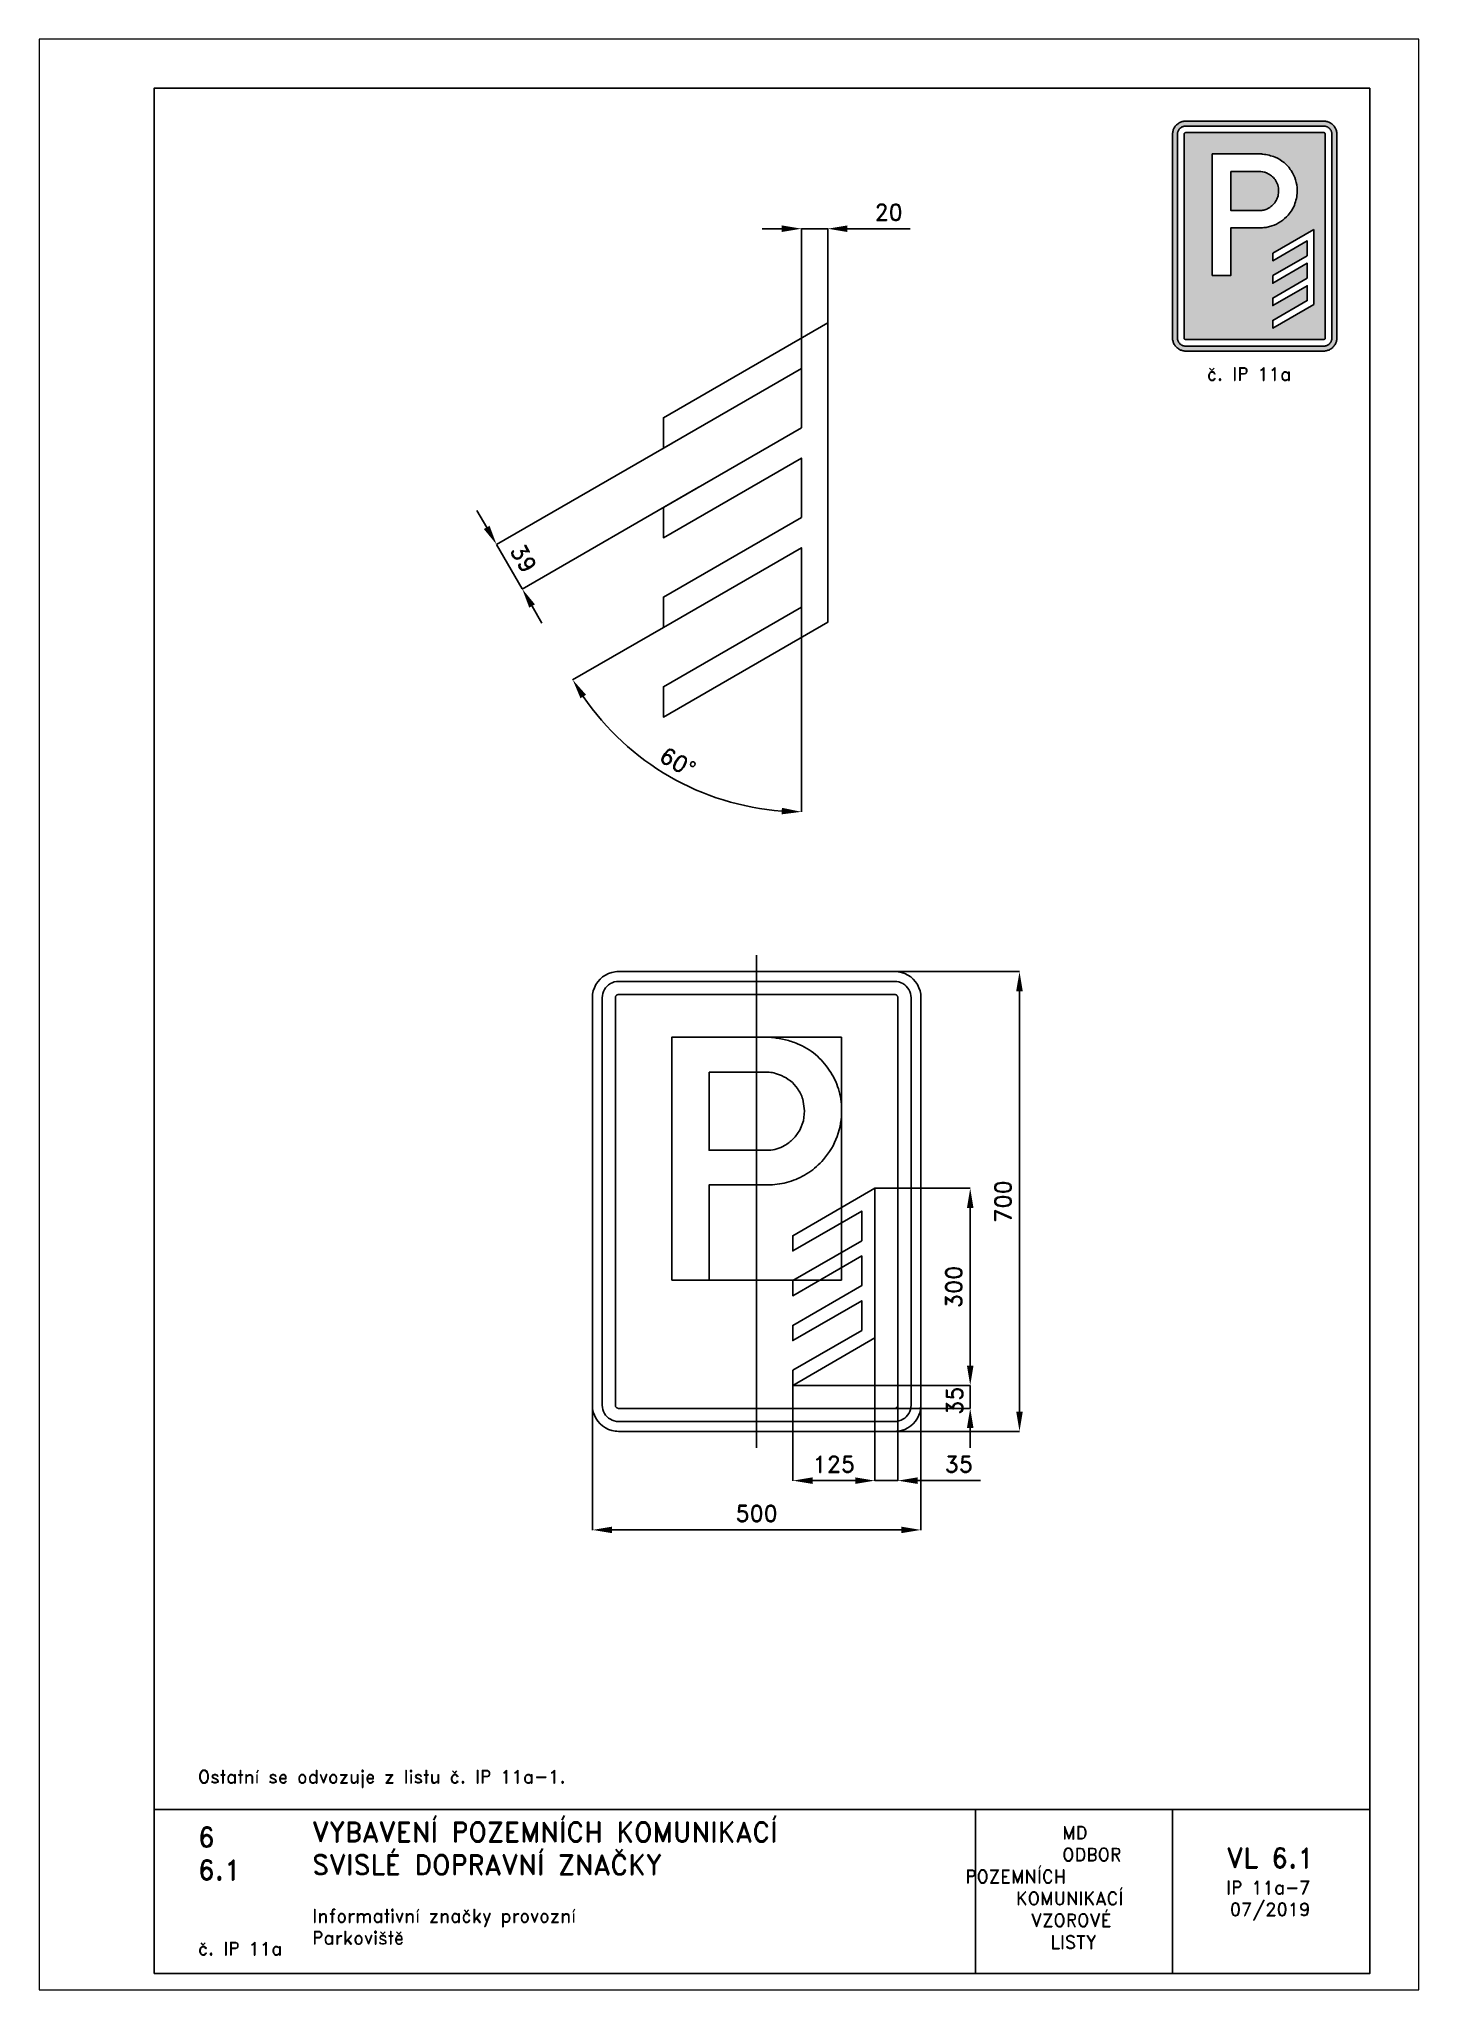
# Paper-space layout 'IP 11a-7' of a CAD drawing. Header units: millimetres. Extents: x 0 to 210, y 0 to 297.
# The model-space entities are those that its viewports show. They can reach past a viewport. Long polylines and large blocks are cut down to what shows.
import ezdxf

# ---------------------------------------------------------------- set-up
doc = ezdxf.new("R2010")
doc.units = ezdxf.units.MM
doc.header["$LTSCALE"] = 5
doc.linetypes.add('ČERCHOVANÁX2', pattern=[2, 1, -0.5, 0, -0.5])
doc.linetypes.add('ČÁRKOVANÁX2', pattern=[1.5, 1, -0.5])
for name, color, linetype in [('Kóty', 2, 'Continuous'), ('Rozpiska', 7, 'Continuous'), ('Značka', 7, 'Continuous')]:
    doc.layers.add(name, color=color, linetype=linetype)
doc.layers.add('Rámeček', color=6, linetype='Continuous', plot=False)
doc.styles.get("Standard").update_dxf_attribs({"font": 'romand.shx', "height": 25})
doc.dimstyles.get("Standard").update_dxf_attribs({"dimtxt": 25, "dimasz": 30, "dimexe": 0.18, "dimexo": 0.0625, "dimgap": 12.5, "dimtad": 1, "dimdec": 0, "dimzin": 0, "dimdsep": 46, "dimtxsty": 'Standard', "dimcen": 0.09, "dimadec": 0, "dimazin": 0, "dimtfac": 1, "dimtdec": 0, "dimtofl": 0, "dimtmove": 0, "dimatfit": 3, "dimfxl": 1, "dimtolj": 1, "dimtzin": 0, "dimarcsym": 0})

psp = doc.layouts.new('IP 11a-7')

# ---------------------------------------------------------------- texts
at = {"layer": 'Rozpiska', "color": 7, "attachment_point": 1}
for s, width, gutter_width, heights, insert, char_height in [('\\pi5.21429;č. IP 11a', 25, 75, [0], (172.4999999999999, 247.0033418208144), 2), ('Ostatní se odvozuje z listu č. IP 11a-1.', 155.5010732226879, 100, [0], (24.16971776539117, 33.47128570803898), 2), ('6', 149.04217740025, 100, [0], (24.16971776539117, 24.77143633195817), 3), ('{\\C6;VYBAVENÍ POZEMNÍCH KOMUNIKACÍ\\P}SVISLÉ DOPRAVNÍ ZNAČKY{\\H1.34524x; }', 149.04217740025, 100, [0], (41.56166878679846, 25.56072462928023), 3), ('\\pi14.7414;{\\C6;MD\\P\\pi2.36044;}ODBOR POZEMNÍCH{\\H1.57143x; }\\P\\pi7.69378;KOMUNIKACÍ{\\H1.5x; }\\P\\pi9.97949;{\\C6;VZOROVÉ\\H1.47619x; \\H0.67742x;\\P\\pi12.93187;LISTY\\H1.26984x; }', 33.10184048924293, 100, [0], (140.9534725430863, 24.94523992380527), 2), ('\\pi1.03113;{\\H1.5x;\\C6;VL 6.1\\P\\pi0.98347;\\H0.66667x;IP 11a-7\\H1.66666x; \\H0.6x;\\P\\pi1.5549;07/2019\\H1.80159x; }', 16.06225436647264, 100, [0], (179.6550617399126, 21.60975232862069), 2), ('6.1', 149.04217740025, 100, [0], (24.16971776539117, 19.77734483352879), 3), ('{\\C6;Informativní značky provozní\\P}Parkoviště{\\H1.83333x; }', 149.04217740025, 100, [0], (41.56166878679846, 12.28505153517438), 2), ('{\\C6;č. IP 11a}', 18.33049291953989, 100, [2.666666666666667], (24.17850368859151, 7.293927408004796), 2)]:
    psp.add_mtext_dynamic_manual_height_columns(s, width=width, gutter_width=gutter_width, heights=heights, dxfattribs=dict(at, insert=insert, char_height=char_height))

msp = doc.modelspace()

# ---------------------------------------------------------------- texts
at = {"layer": 'Kóty', "insert": (301.3692066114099, -303.2048555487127), "char_height": 25, "attachment_point": 5, "rotation": 90}
msp.add_mtext('\\A1;35', dxfattribs=at)

# ---------------------------------------------------------------- blocks, each defined once
blk = doc.blocks.new('*D0')
at = {"layer": 'Defpoints', "color": 0, "transparency": 16777216}
for p in [(180.0350000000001, -280.0000000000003), (215, -280.0000000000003), (215, -425)]:
    blk.add_point(p, dxfattribs=at)
at = {"layer": 'Kóty', "color": 0, "lineweight": -2, "transparency": 16777216}
for p, q in [((180.0350000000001, -280.0625000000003), (180.0350000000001, -425.18)), ((215, -280.0625000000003), (215, -425.18)), ((150.0350000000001, -425), (120.0350000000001, -425)), ((245, -425), (340.4761904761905, -425))]:
    blk.add_line(p, q, dxfattribs=at)
at = {"layer": 'Kóty', "color": 0, "transparency": 16777216}
for points in [[(150.0350000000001, -420), (150.0350000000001, -430), (180.0350000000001, -425)], [(245, -420), (245, -430), (215, -425)]]:
    blk.add_solid(points, dxfattribs=at)
at = {"layer": 'Kóty', "color": 0, "transparency": 16777216, "insert": (307.7380952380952, -400), "char_height": 25, "attachment_point": 5}
blk.add_mtext('\\A1;35', dxfattribs=at)
blk = doc.blocks.new('*D1')
at = {"layer": 'Defpoints', "color": 0, "transparency": 16777216}
for p in [(180.035, -207.8310000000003), (55.03500000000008, -280.0000000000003), (180.035, -425)]:
    blk.add_point(p, dxfattribs=at)
at = {"layer": 'Kóty', "color": 0, "lineweight": -2, "transparency": 16777216}
for p, q in [((180.035, -207.8935000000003), (180.035, -425.18)), ((55.03500000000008, -280.0625000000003), (55.03500000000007, -425.18)), ((85.03500000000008, -425), (150.035, -425))]:
    blk.add_line(p, q, dxfattribs=at)
at = {"layer": 'Kóty', "color": 0, "transparency": 16777216}
for points in [[(85.03500000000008, -420), (85.03500000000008, -430), (55.03500000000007, -425)], [(150.035, -420), (150.035, -430), (180.035, -425)]]:
    blk.add_solid(points, dxfattribs=at)
at = {"layer": 'Kóty', "color": 0, "transparency": 16777216, "insert": (117.535, -400), "char_height": 25, "attachment_point": 5}
blk.add_mtext('\\A1;125', dxfattribs=at)
blk = doc.blocks.new('*D2')
at = {"layer": 'Defpoints', "color": 0, "transparency": 16777216}
for p in [(250, -280.1250000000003), (-250, -310), (250, -500)]:
    blk.add_point(p, dxfattribs=at)
at = {"layer": 'Kóty', "color": 0, "lineweight": -2, "transparency": 16777216}
for p, q in [((250, -280.1875000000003), (250, -500.18)), ((-250, -310.0625), (-250, -500.18)), ((-220, -500), (220, -500))]:
    blk.add_line(p, q, dxfattribs=at)
at = {"layer": 'Kóty', "color": 0, "transparency": 16777216}
for points in [[(-220, -495), (-220, -505), (-250, -500)], [(220, -495), (220, -505), (250, -500)]]:
    blk.add_solid(points, dxfattribs=at)
at = {"layer": 'Kóty', "color": 0, "transparency": 16777216, "insert": (1.530808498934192e-15, -475), "char_height": 25, "attachment_point": 5}
blk.add_mtext('\\A1;500', dxfattribs=at)
blk = doc.blocks.new('*D3')
at = {"layer": 'Defpoints', "color": 0, "transparency": 16777216}
for p in [(194.534747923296, 350), (400, 349.9999999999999), (196.1054377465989, -350)]:
    blk.add_point(p, dxfattribs=at)
at = {"layer": 'Kóty', "color": 0, "lineweight": -2, "transparency": 16777216}
for p, q in [((194.597247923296, 350), (400.18, 349.9999999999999)), ((399.9999999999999, -320.0000000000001), (400, 319.9999999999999)), ((196.1679377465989, -350), (400.1799999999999, -350.0000000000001))]:
    blk.add_line(p, q, dxfattribs=at)
at = {"layer": 'Kóty', "color": 0, "transparency": 16777216}
for points in [[(395, 319.9999999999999), (405, 319.9999999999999), (400, 349.9999999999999)], [(394.9999999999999, -320.0000000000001), (404.9999999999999, -320.0000000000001), (399.9999999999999, -350.0000000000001)]]:
    blk.add_solid(points, dxfattribs=at)
at = {"layer": 'Kóty', "color": 0, "transparency": 16777216, "insert": (374.9999999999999, 3.541209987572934e-14), "char_height": 25, "attachment_point": 5, "rotation": 90}
blk.add_mtext('\\A1;700', dxfattribs=at)
blk = doc.blocks.new('*D4')
at = {"layer": 'Defpoints', "color": 0, "transparency": 16777216}
for p in [(180.035, 19.99999999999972), (55.03499999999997, -280.0000000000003), (324.9999999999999, -280.0000000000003)]:
    blk.add_point(p, dxfattribs=at)
at = {"layer": 'Kóty', "color": 0, "lineweight": -2, "transparency": 16777216}
for p, q in [((180.0975, 19.99999999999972), (325.18, 19.99999999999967)), ((325, -10.00000000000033), (324.9999999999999, -250.0000000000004)), ((55.09749999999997, -280.0000000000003), (325.1799999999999, -280.0000000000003))]:
    blk.add_line(p, q, dxfattribs=at)
at = {"layer": 'Kóty', "color": 0, "transparency": 16777216}
for points in [[(320, -10.00000000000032), (330, -10.00000000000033), (325, 19.99999999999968)], [(319.9999999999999, -250.0000000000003), (329.9999999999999, -250.0000000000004), (324.9999999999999, -280.0000000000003)]]:
    blk.add_solid(points, dxfattribs=at)
at = {"layer": 'Kóty', "color": 0, "transparency": 16777216, "insert": (300, -130.0000000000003), "char_height": 25, "attachment_point": 5, "rotation": 90}
blk.add_mtext('\\A1;300', dxfattribs=at)
blk = doc.blocks.new('*D5')
at = {"layer": 'Defpoints', "color": 0, "transparency": 16777216}
for p in [(68.202047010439, 995.0591340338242), (68.202047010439, 995.0591340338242), (68.20204701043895, 904.7551340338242), (-141.7979529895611, 873.8151340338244), (-190.1190293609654, 687.2034030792)]:
    blk.add_point(p, dxfattribs=at)
at = {"layer": 'Kóty', "color": 0, "lineweight": -2, "transparency": 16777216}
for p, q in [((68.20204701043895, 904.6926340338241), (68.20204701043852, 593.00237484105)), ((-141.8520795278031, 873.7838839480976), (-279.9890018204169, 794.0302029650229))]:
    blk.add_line(p, q, dxfattribs=at)
blk.add_arc((68.202047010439, 995.0591340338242), 401.8767591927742, 214.2782001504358, 265.721890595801, dxfattribs=at)
at = {"layer": 'Kóty', "color": 0, "transparency": 16777216}
for points in [[(-268.1075940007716, 766.0575571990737), (-259.6400073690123, 771.3773294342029), (-279.8331173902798, 794.120203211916)], [(38.40957586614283, 599.2986370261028), (38.03632711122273, 589.3056051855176), (68.20204701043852, 593.1823748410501)]]:
    blk.add_solid(points, dxfattribs=at)
at = {"layer": 'Kóty', "color": 0, "transparency": 16777216, "insert": (-120.2360741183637, 668.6741372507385), "char_height": 25, "attachment_point": 5, "rotation": 330.0000453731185}
blk.add_mtext('\\A1;60°', dxfattribs=at)
blk = doc.blocks.new('*D6')
at = {"layer": 'Defpoints', "color": 0, "transparency": 16777216}
for p in [(-127.4999518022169, 1155.052119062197), (-88.39710125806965, 1087.324242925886), (-356.7104450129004, 932.4128950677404)]:
    blk.add_point(p, dxfattribs=at)
at = {"layer": 'Kóty', "color": 0, "lineweight": -2, "transparency": 16777216}
for p, q in [((-127.5540783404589, 1155.020868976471), (-395.9691799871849, 1000.050770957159)), ((-88.45122779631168, 1087.292992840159), (-356.8663294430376, 932.3228948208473)), ((-410.8133367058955, 1026.121509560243), (-425.8133778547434, 1052.102247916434)), ((-341.7104038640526, 906.4321567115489), (-326.7103627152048, 880.4514183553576))]:
    blk.add_line(p, q, dxfattribs=at)
at = {"layer": 'Kóty', "color": 0, "transparency": 16777216}
for points in [[(-406.4832136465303, 1028.621516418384), (-415.1434597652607, 1023.621502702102), (-395.8132955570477, 1000.140771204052)], [(-337.3802808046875, 908.9321635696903), (-346.0405269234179, 903.9321498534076), (-356.7104450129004, 932.4128950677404)]]:
    blk.add_solid(points, dxfattribs=at)
at = {"layer": 'Kóty', "color": 0, "transparency": 16777216, "insert": (-354.6112549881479, 978.7768674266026), "char_height": 25, "attachment_point": 5, "rotation": 300.0000907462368}
blk.add_mtext('\\A1;39', dxfattribs=at)
blk = doc.blocks.new('*D7')
at = {"layer": 'Defpoints', "color": 0, "transparency": 16777216}
for p in [(108.202047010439, 1480.852076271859), (108.2020470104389, 1337.323134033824), (68.20204701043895, 1268.041134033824)]:
    blk.add_point(p, dxfattribs=at)
at = {"layer": 'Kóty', "color": 0, "lineweight": -2, "transparency": 16777216}
for p, q in [((38.20204701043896, 1480.852076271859), (8.20204701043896, 1480.852076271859)), ((68.20204701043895, 1268.103634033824), (68.20204701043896, 1481.032076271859)), ((108.2020470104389, 1337.385634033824), (108.202047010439, 1481.032076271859)), ((138.2020470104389, 1480.852076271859), (233.6782374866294, 1480.852076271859))]:
    blk.add_line(p, q, dxfattribs=at)
at = {"layer": 'Kóty', "color": 0, "transparency": 16777216}
for points in [[(38.20204701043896, 1485.852076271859), (38.20204701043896, 1475.852076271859), (68.20204701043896, 1480.852076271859)], [(138.2020470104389, 1485.852076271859), (138.2020470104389, 1475.852076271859), (108.202047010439, 1480.852076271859)]]:
    blk.add_solid(points, dxfattribs=at)
at = {"layer": 'Kóty', "color": 0, "transparency": 16777216, "insert": (200.9401422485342, 1505.852076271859), "char_height": 25, "attachment_point": 5}
blk.add_mtext('\\A1;20', dxfattribs=at)

# ---------------------------------------------------------------- dimensions: what is measured, and where the dimension line sits
at = {"layer": 'Kóty'}
dim = msp.add_linear_dim(base=(108.202047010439, 1480.852076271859), p1=(68.20204701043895, 1268.041134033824), p2=(108.2020470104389, 1337.323134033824), text='20', dimstyle='Standard', dxfattribs=at)
dim.commit()
dim.dimension.update_dxf_attribs({"geometry": '*D7', "text_midpoint": (200.9401422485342, 1505.852076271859)})
dim = msp.add_aligned_dim(p1=(-127.4999518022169, 1155.052119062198), p2=(-88.39710125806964, 1087.324242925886), distance=-309.8218457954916, text='39', dimstyle='Standard', dxfattribs=at)
dim.commit()
dim.dimension.update_dxf_attribs({"geometry": '*D6', "text_midpoint": (-354.6112549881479, 978.7768674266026)})
dim = msp.add_angular_dim_2l(base=(-190.1190293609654, 687.2034030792), line1=((68.20204701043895, 995.0591340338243), (68.20204701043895, 904.7551340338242)), line2=((-141.7979529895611, 873.8151340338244), (68.20204701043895, 995.0591340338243)), dimstyle='Standard', dxfattribs=at)
dim.commit()
dim.dimension.update_dxf_attribs({"geometry": '*D5', "text_midpoint": (-120.2360741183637, 668.6741372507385)})
for base, p1, p2, picture, middle in [((400, 349.9999999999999), (196.1054377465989, -350), (194.534747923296, 350), '*D3', (374.9999999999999, 3.541209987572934e-14)), ((324.9999999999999, -280.0000000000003), (180.035, 19.99999999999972), (55.03499999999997, -280.0000000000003), '*D4', (300, -130.0000000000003))]:
    dim = msp.add_linear_dim(base=base, p1=p1, p2=p2, angle=90, dimstyle='Standard', dxfattribs=at)
    dim.commit()
    dim.dimension.update_dxf_attribs({"geometry": picture, "text_midpoint": middle})
for base, p1, p2, picture, middle in [((180.035, -425), (55.03500000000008, -280.0000000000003), (180.035, -207.8310000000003), '*D1', (117.535, -400)), ((250, -500), (-250, -310), (250, -280.1250000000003), '*D2', (1.530808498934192e-15, -475)), ((215, -425), (180.0350000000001, -280.0000000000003), (215, -280.0000000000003), '*D0', (307.7380952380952, -400))]:
    dim = msp.add_linear_dim(base=base, p1=p1, p2=p2, dimstyle='Standard', dxfattribs=at)
    dim.commit()
    dim.dimension.update_dxf_attribs({"geometry": picture, "text_midpoint": middle})

# ---------------------------------------------------------------- linework, layer by layer
at = {"layer": 'Kóty'}
for p, q in [((324.9999999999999, -250.0000000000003), (324.9999999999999, -201.4209368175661)), ((180.0975000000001, -280.0000000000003), (325.1799999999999, -280.0000000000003)), ((194.6460883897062, -315), (325.1799999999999, -315)), ((324.9999999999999, -345), (324.9999999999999, -375))]:
    msp.add_line(p, q, dxfattribs=at)
for points in [[(68.20204701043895, 1480.852076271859), (108.2020470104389, 1480.852076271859)], [(-356.7104450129, 932.4128950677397), (-395.8132955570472, 1000.140771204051)], [(324.9999999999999, -315), (324.9999999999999, -280.0000000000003)], [(180.0350000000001, -425), (215, -425)]]:
    msp.add_lwpolyline(points, dxfattribs=at)
for points in [[(319.9999999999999, -250.0000000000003), (329.9999999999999, -250.0000000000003), (324.9999999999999, -280.0000000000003)], [(319.9999999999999, -345), (329.9999999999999, -345), (324.9999999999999, -315)]]:
    msp.add_solid(points, dxfattribs=at)
at = {"layer": 'Značka', "color": 5}
for points in [[(108.2020470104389, 1337.323134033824), (-141.7979529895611, 1192.985134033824), (-141.7979529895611, 1146.797134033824), (68.20204701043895, 1268.041134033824), (68.20204701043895, 1177.737134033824), (-141.7979529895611, 1056.493134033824), (-141.7979529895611, 1010.305134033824), (68.20204701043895, 1131.549134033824), (68.20204701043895, 1041.247134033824), (-141.7979529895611, 920.0031340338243), (-141.7979529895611, 873.8151340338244), (68.20204701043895, 995.0591340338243), (68.20204701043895, 904.7551340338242), (-141.7979529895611, 783.5111340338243), (-141.7979529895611, 737.3231340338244), (108.2020470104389, 881.6611340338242), (108.2020470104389, 1337.323134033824)], [(-210, -315), (210, -315), (210, -315), (210, -315), (210.7000000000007, -314.9550000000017), (211.2999999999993, -314.8230000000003), (211.8999999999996, -314.6150000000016), (212.5, -314.3240000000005), (213.1000000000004, -313.9639999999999), (213.5, -313.5360000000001), (214, -313.0499999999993), (214.2999999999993, -312.5109999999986), (214.6000000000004, -311.9330000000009), (214.7999999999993, -311.3189999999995), (215, -310.6850000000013), (215, -310.0390000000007), (215, -310.0200000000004), (215, -310), (215, 310), (215, 310.0200000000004), (215, 310.0390000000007), (215, 310.6850000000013), (214.7999999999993, 311.3189999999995), (214.6000000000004, 311.9330000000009), (214.2999999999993, 312.5109999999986), (214, 313.0499999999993), (213.5, 313.5360000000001), (213.1000000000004, 313.9650000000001), (212.5, 314.3240000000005), (211.8999999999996, 314.6130000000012), (211.2999999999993, 314.8230000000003), (210.7000000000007, 314.9569999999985), (210, 315), (210, 315), (210, 315), (-210, 315), (-210, 315), (-210, 315), (-210.7000000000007, 314.9550000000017), (-211.2999999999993, 314.8230000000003), (-211.8999999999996, 314.6150000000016), (-212.5, 314.3240000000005), (-213.1000000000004, 313.9639999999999), (-213.5, 313.5360000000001), (-214, 313.0499999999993), (-214.2999999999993, 312.5109999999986), (-214.6000000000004, 311.9330000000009), (-214.7999999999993, 311.3189999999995), (-215, 310.6850000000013), (-215, 310.0390000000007), (-215, 310.0200000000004), (-215, 310), (-215, -310), (-215, -310.0200000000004), (-215, -310.0390000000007), (-215, -310.6850000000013), (-214.7999999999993, -311.3189999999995), (-214.6000000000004, -311.9330000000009), (-214.2999999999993, -312.5109999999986), (-214, -313.0499999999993), (-213.5, -313.5360000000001), (-213.1000000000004, -313.9650000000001), (-212.5, -314.3240000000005), (-211.8999999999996, -314.6130000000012), (-211.2999999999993, -314.8230000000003), (-210.7000000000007, -314.9569999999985), (-210, -315), (-210, -315), (-210, -315)], [(180.035, 19.99999999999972), (55.03499999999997, -52.16900000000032), (55.03499999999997, -75.26300000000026), (160.035, -14.64100000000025), (160.035, -59.79300000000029), (55.03499999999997, -120.4150000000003), (55.03499999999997, -143.5090000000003), (160.035, -82.88700000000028), (160.035, -128.0380000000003), (55.03499999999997, -188.6600000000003), (55.03499999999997, -211.7540000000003), (160.035, -151.1320000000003), (160.035, -196.2840000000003), (55.03499999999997, -256.9060000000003), (55.03499999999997, -280.0000000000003), (180.035, -207.8310000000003), (180.035, 19.99999999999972)]]:
    msp.add_lwpolyline(points, dxfattribs=at)
at = {"layer": 'Značka', "color": 6, "linetype": 'ČERCHOVANÁX2', "ltscale": 5}
msp.add_lwpolyline([(0, -375), (0, 375)], dxfattribs=at)
at = {"layer": 'Značka', "color": 5}
for points in [[(-210, -350), (-210.2000000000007, -349.9995000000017), (-210.2999999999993, -349.9988000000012, -0.0321716), (-215.5, -349.6369999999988), (-220.6000000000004, -348.5822999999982), (-225.5, -346.9226999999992), (-230.1000000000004, -344.5885000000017), (-234.3999999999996, -341.7139999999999), (-238.2999999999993, -338.2842999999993), (-241.7000000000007, -334.4026000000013), (-244.6000000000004, -330.0905999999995), (-246.8999999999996, -325.460500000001), (-248.6000000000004, -320.5548999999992), (-249.7000000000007, -315.4766999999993), (-250, -310.3139999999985), (-250, -310.1569999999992), (-250, -310), (-250, 310), (-250, 310.1569999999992), (-250, 310.3139999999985), (-249.6000000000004, 315.4789999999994), (-248.6000000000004, 320.5550000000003), (-246.8999999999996, 325.4639999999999), (-244.6000000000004, 330.0910000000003), (-241.7000000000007, 334.4019999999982), (-238.2999999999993, 338.2839999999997), (-234.3999999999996, 341.7170000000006), (-230.1000000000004, 344.5889999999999), (-225.5, 346.905999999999), (-220.6000000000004, 348.5819999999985), (-215.5, 349.6539999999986, -0.0367311), (-210.2999999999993, 349.9989999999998), (-210.2000000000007, 350), (-210, 350), (210, 350), (210.2000000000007, 350), (210.2999999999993, 349.9989999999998, -0.0321716), (215.5, 349.6369999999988), (220.6000000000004, 348.5819999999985), (225.5, 346.9229999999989), (230.1000000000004, 344.5889999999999), (234.3999999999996, 341.7139999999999), (238.2999999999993, 338.2839999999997), (241.7000000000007, 334.4029999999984), (244.6000000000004, 330.0910000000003), (246.8999999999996, 325.4599999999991), (248.6000000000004, 320.5550000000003), (249.7000000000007, 315.476999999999), (250, 310.3139999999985), (250, 310.1569999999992), (250, 310), (250, -310), (250, -310.1569999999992), (250, -310.3139999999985), (249.6000000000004, -315.4791000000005), (248.6000000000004, -320.5548999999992), (246.8999999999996, -325.4635999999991), (244.6000000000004, -330.0905999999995), (241.7000000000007, -334.4016999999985), (238.2999999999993, -338.2842999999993), (234.3999999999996, -341.7171999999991), (230.1000000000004, -344.5885000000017), (225.5, -346.9061000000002), (220.6000000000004, -348.5822999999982), (215.5, -349.6542000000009, -0.0367341), (210.2999999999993, -349.9988000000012), (210.2000000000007, -349.9995999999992), (210, -350), (-210, -350)], [(-210, -335), (-210.1000000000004, -334.9997000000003), (-210.2000000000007, -334.9991999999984, -0.0321601), (-213.3999999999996, -334.7730999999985), (-216.6000000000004, -334.1139000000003), (-219.7000000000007, -333.0767000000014), (-222.6000000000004, -331.6178), (-225.2999999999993, -329.8211999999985), (-227.7000000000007, -327.6777000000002), (-229.7999999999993, -325.2515999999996), (-231.6000000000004, -322.5565999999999), (-233.1000000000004, -319.6627999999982), (-234.1000000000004, -316.5967999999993), (-234.7999999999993, -313.4229999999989), (-235, -310.1959999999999), (-235, -310.0980000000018), (-235, -310), (-235, 310), (-235, 310.0980000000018), (-235, 310.1959999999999), (-234.7999999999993, 313.4239999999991), (-234.1000000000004, 316.5970000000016), (-233.1000000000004, 319.6650000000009), (-231.6000000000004, 322.5570000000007), (-229.7999999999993, 325.2510000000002), (-227.7000000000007, 327.6779999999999), (-225.2999999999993, 329.8230000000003), (-222.6000000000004, 331.6179999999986), (-219.7000000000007, 333.0659999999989), (-216.6000000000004, 334.1140000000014), (-213.3999999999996, 334.7839999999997, -0.0367287), (-210.2000000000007, 334.9989999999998), (-210.1000000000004, 335), (-210, 335), (210, 335), (210.1000000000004, 335), (210.2000000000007, 334.9989999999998, -0.0321789), (213.3999999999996, 334.773000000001), (216.6000000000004, 334.1140000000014), (219.7000000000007, 333.0770000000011), (222.6000000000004, 331.6179999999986), (225.2999999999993, 329.8209999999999), (227.7000000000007, 327.6779999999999), (229.7999999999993, 325.2520000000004), (231.6000000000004, 322.5570000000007), (233.1000000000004, 319.6630000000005), (234.1000000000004, 316.5970000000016), (234.7999999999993, 313.4229999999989), (235, 310.1959999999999), (235, 310.0980000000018), (235, 310), (235, -310), (235, -310.0980000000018), (235, -310.1959999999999), (234.7999999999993, -313.4239999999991), (234.1000000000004, -316.5967999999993), (233.1000000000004, -319.6647999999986), (231.6000000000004, -322.5565999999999), (229.7999999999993, -325.2511000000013), (227.7000000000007, -327.6777000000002), (225.2999999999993, -329.8233), (222.6000000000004, -331.6178), (219.7000000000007, -333.0662999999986), (216.6000000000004, -334.1139000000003), (213.3999999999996, -334.7838999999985), (210.2000000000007, -334.9991999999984), (210.1000000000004, -334.9997000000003), (210, -335), (-210, -335)], [(-129.2000000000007, -119.9609999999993), (-129.2000000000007, 250.0390000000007), (20.5, 250.0390000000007), (22.70000000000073, 249.7540000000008), (24.89999999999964, 249.4599999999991, -0.0253522), (43.89999999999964, 246.0109999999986, -0.042933), (62.20000000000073, 240.018, -0.0795852), (89.39999999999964, 223.7220000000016, -0.076468), (110.5, 199.7419999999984, -0.0768591), (124.5, 171.2129999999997, -0.0757333), (129.2000000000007, 139.7710000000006, -0.09403439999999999), (122.6000000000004, 99.08699999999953, -0.0983727), (101.5, 63.84400000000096, -0.0732822), (79.20000000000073, 43.98800000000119, -0.067707), (52.39999999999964, 31.12199999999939, -0.0342059), (38.39999999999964, 27.28199999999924, -0.0378679), (24.10000000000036, 25.49499999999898), (21.70000000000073, 25.38300000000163), (19.29999999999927, 25.30199999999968), (-72.5, 25.30199999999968), (-72.5, -119.9609999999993), (-129.2000000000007, -119.9609999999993)], [(-72.5, 196.8899999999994), (-72.5, 77.87299999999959), (15.10000000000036, 77.87299999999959), (16.79999999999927, 77.875), (18.60000000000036, 77.91100000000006, 0.0671332), (30.89999999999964, 80.10099999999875, 0.0577061), (42.39999999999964, 85.31100000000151, 0.07172569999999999), (55.70000000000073, 95.39600000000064, 0.0745311), (65.5, 108.7829999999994), (71.10000000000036, 122.7849999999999), (72.79999999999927, 137.844000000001), (70.10000000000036, 155.7910000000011, 0.08373560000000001), (62.10000000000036, 171.9150000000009, 0.0733358), (51.29999999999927, 183.4540000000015, 0.0660673), (37.79999999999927, 191.648000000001), (28.70000000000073, 195.0410000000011, 0.0492476), (19.20000000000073, 196.6970000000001), (17.70000000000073, 196.8050000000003), (16.29999999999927, 196.8899999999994), (-72.5, 196.8899999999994)]]:
    msp.add_lwpolyline(points, format="xyb", dxfattribs=at)
at = {"layer": 'Značka', "color": 6, "linetype": 'ČÁRKOVANÁX2', "ltscale": 2.5}
msp.add_lwpolyline([(-129.2000000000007, -119.9609999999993), (129.1829999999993, -119.9609999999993), (129.1829999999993, 250.0390000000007), (-129.2000000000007, 250.0390000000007)], close=True, dxfattribs=at)

msp.set_redraw_order([(e.dxf.handle, doc.entitydb.next_handle()) for e in msp.query("TEXT MTEXT ATTDEF DIMENSION ARC_DIMENSION")])  # texts and dimensions are drawn at this point

# ---------------------------------------------------------------- hatches: boundary and pattern name
at = {"layer": 'Značka'}
h = psp.add_hatch(color=170, dxfattribs=at)
h.dxf.hatch_style = 1
edge = h.paths.add_edge_path(flags=16)
edge.add_line((174.4999999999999, 250.2499999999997), (174.4951, 250.2500149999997))
edge.add_line((174.4951, 250.2500149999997), (174.4901999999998, 250.2500399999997))
edge.add_arc((174.4972369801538, 251.5083018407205), 1.258281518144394, 262.30713864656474, 269.67956982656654, ccw=False)
edge.add_arc((174.4816426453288, 251.395343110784), 1.144251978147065, 254.2033599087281, 262.32381394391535, ccw=False)
edge.add_arc((174.4504426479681, 251.3762063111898), 1.117619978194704, 247.1667690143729, 255.475484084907, ccw=False)
edge.add_arc((174.4737503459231, 251.4318777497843), 1.177973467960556, 239.2890064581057, 247.17270527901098, ccw=False)
edge.add_arc((174.4699511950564, 251.4614185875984), 1.201571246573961, 232.4380086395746, 240.1641893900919, ccw=False)
edge.add_arc((174.4616940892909, 251.4512602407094), 1.188485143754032, 224.6438072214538, 232.4550088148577, ccw=False)
edge.add_arc((174.4485260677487, 251.4601562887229), 1.185469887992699, 217.5650884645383, 225.3969611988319, ccw=False)
edge.add_arc((174.4470566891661, 251.4595748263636), 1.183950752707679, 209.7449234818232, 217.5861359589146, ccw=False)
edge.add_arc((174.4447189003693, 251.4758280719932), 1.190082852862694, 202.6847574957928, 210.4801866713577, ccw=False)
edge.add_arc((174.4664240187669, 251.4852022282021), 1.213724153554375, 195.0443461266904, 202.6978889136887, ccw=False)
edge.add_arc((174.43834680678, 251.4945479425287), 1.189147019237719, 188.0095203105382, 195.8303821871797, ccw=False)
edge.add_arc((174.3518326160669, 251.4825775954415), 1.101808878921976, 179.6043999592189, 188.0199782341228, ccw=False)
edge.add_line((173.25005, 251.4901849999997), (173.2499999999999, 251.4950899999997))
edge.add_line((173.2499999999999, 251.4950899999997), (173.2499999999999, 251.4999999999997))
edge.add_line((173.2499999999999, 251.4999999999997), (173.2499999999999, 282.4999999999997))
edge.add_line((173.2499999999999, 282.4999999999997), (173.2499999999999, 282.5048999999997))
edge.add_line((173.2499999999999, 282.5048999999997), (173.25005, 282.5097999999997))
edge.add_arc((174.5075998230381, 282.5028514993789), 1.257569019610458, 172.3068215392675, 179.6834195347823, ccw=False)
edge.add_arc((174.3956719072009, 282.5183595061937), 1.144572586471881, 164.2080122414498, 172.3260857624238, ccw=False)
edge.add_arc((174.3768155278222, 282.5494168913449), 1.118249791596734, 157.172547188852, 165.476409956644, ccw=False)
edge.add_arc((174.432265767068, 282.5260113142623), 1.17843738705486, 149.2889265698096, 157.1696266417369, ccw=False)
edge.add_arc((174.4613800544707, 282.5299264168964), 1.201607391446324, 142.4319718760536, 150.1584502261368, ccw=False)
edge.add_arc((174.4514066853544, 282.538357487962), 1.188561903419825, 134.6510915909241, 142.4609883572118, ccw=False)
edge.add_arc((174.4599987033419, 282.5516688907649), 1.18523147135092, 127.5655622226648, 135.3988313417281, ccw=False)
edge.add_arc((174.4596027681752, 282.5528713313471), 1.184037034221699, 119.74520962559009, 127.5858498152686, ccw=False)
edge.add_arc((174.47570197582, 282.5554297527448), 1.189900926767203, 112.68236024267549, 120.4794147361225, ccw=False)
edge.add_arc((174.4851252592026, 282.5337719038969), 1.213517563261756, 105.04369368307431, 112.6985413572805, ccw=False)
edge.add_arc((174.4945231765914, 282.5616984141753), 1.189099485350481, 98.00888080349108, 105.83029207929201, ccw=False)
edge.add_arc((174.4825867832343, 282.6479686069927), 1.10200769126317, 89.60416913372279, 98.01926677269, ccw=False)
edge.add_line((174.4901999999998, 283.7499499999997), (174.4951, 283.7499999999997))
edge.add_line((174.4951, 283.7499999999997), (174.4999999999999, 283.7499999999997))
edge.add_line((174.4999999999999, 283.7499999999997), (195.4999999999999, 283.7499999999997))
edge.add_line((195.4999999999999, 283.7499999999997), (195.505, 283.7499999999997))
edge.add_line((195.505, 283.7499999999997), (195.5099999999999, 283.7499499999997))
edge.add_arc((195.5028607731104, 282.4956349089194), 1.254335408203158, 82.29651481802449, 89.67389122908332, ccw=False)
edge.add_arc((195.5182839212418, 282.6016178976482), 1.147241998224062, 74.23400702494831, 82.35031804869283, ccw=False)
edge.add_arc((195.5492473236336, 282.6255867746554), 1.116004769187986, 67.12850468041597, 75.42959797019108, ccw=False)
edge.add_arc((195.5262234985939, 282.5653517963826), 1.180454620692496, 59.35057810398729, 67.23516968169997, ccw=False)
edge.add_arc((195.5297588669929, 282.5397751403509), 1.200763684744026, 52.39391830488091, 60.117878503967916, ccw=False)
edge.add_arc((195.5384032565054, 282.547518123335), 1.18935633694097, 44.68610320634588, 52.49620599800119, ccw=False)
edge.add_arc((195.5523781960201, 282.5424747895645), 1.183043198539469, 37.49597977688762, 45.335727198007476, ccw=False)
edge.add_arc((195.5528463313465, 282.5385731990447), 1.185051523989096, 29.818781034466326, 37.65942122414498, ccw=False)
edge.add_arc((195.5560985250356, 282.5238242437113), 1.189651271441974, 22.71211971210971, 30.51297424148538, ccw=False)
edge.add_arc((195.5343901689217, 282.5180739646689), 1.21190038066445, 14.907666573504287, 22.56663494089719, ccw=False)
edge.add_arc((195.5627545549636, 282.5057419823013), 1.187818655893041, 8.004657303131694, 15.834515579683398, ccw=False)
edge.add_arc((195.6478906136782, 282.5157139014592), 1.102125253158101, -0.30744529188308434, 8.107629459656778, ccw=False)
edge.add_line((196.7499999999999, 282.5097999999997), (196.7499999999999, 282.5048999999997))
edge.add_line((196.7499999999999, 282.5048999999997), (196.7499999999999, 282.4999999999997))
edge.add_line((196.7499999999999, 282.4999999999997), (196.7499999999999, 251.4999999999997))
edge.add_line((196.7499999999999, 251.4999999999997), (196.7499999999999, 251.4950899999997))
edge.add_line((196.7499999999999, 251.4950899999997), (196.7499999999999, 251.4901849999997))
edge.add_line((196.7499999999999, 251.4901849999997), (196.7384999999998, 251.3287799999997))
edge.add_arc((195.605400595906, 251.4817722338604), 1.14338133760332, 344.1847883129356, 352.31036960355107, ccw=False)
edge.add_arc((195.6251896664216, 251.447500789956), 1.115342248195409, 337.2819863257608, 345.60177926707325, ccw=False)
edge.add_arc((195.5702236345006, 251.4732095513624), 1.175975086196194, 329.262946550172, 337.16083788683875, ccw=False)
edge.add_arc((195.538388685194, 251.4712392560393), 1.202465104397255, 322.393024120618, 330.11895305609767, ccw=False)
edge.add_arc((195.5491879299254, 251.4601756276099), 1.187160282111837, 314.6843727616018, 322.49797798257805, ccw=False)
edge.add_arc((195.5400186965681, 251.4495238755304), 1.186117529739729, 307.5254980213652, 315.36112496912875, ccw=False)
edge.add_arc((195.5406602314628, 251.4452187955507), 1.182314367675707, 299.7866155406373, 307.62791958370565, ccw=False)
edge.add_arc((195.5242710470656, 251.4464556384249), 1.191607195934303, 292.6416658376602, 300.44100950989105, ccw=False)
edge.add_arc((195.5150054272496, 251.4640358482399), 1.21140077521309, 285.0715497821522, 292.72603117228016, ccw=False)
edge.add_arc((195.5053379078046, 251.4411601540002), 1.191923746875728, 277.9892416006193, 285.80623478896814, ccw=False)
edge.add_arc((195.5173550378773, 251.3493694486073), 1.099354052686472, 269.61666965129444, 278.0339187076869, ccw=False)
edge.add_line((195.5099999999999, 250.2500399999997), (195.505, 250.2500149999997))
edge.add_line((195.505, 250.2500149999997), (195.4999999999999, 250.2499999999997))
edge.add_line((195.4999999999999, 250.2499999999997), (174.4999999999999, 250.2499999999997))
edge = h.paths.add_edge_path()
edge.add_line((174.4999999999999, 249.4999999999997), (174.4921499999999, 249.5000234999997))
edge.add_line((174.4921499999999, 249.5000234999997), (174.4843, 249.5000614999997))
edge.add_arc((174.4955618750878, 251.5133026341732), 2.013272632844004, 262.30685909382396, 269.679496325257, ccw=False)
edge.add_arc((174.4706335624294, 251.3324068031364), 1.830667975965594, 254.2023147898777, 262.32212791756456, ccw=False)
edge.add_arc((174.4207812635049, 251.302137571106), 1.78841151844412, 247.16719209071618, 255.47522051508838, ccw=False)
edge.add_arc((174.457916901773, 251.3907699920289), 1.884509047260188, 239.2878302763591, 247.1722845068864, ccw=False)
edge.add_arc((174.4520591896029, 251.4387360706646), 1.922982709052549, 232.44283695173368, 240.1678273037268, ccw=False)
edge.add_arc((174.4393888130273, 251.4222904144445), 1.902222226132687, 224.6361489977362, 232.44343610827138, ccw=False)
edge.add_arc((174.4165134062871, 251.4356230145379), 1.895484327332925, 217.5707209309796, 225.4087743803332, ccw=False)
edge.add_arc((174.4154972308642, 251.4354619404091), 1.894580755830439, 209.7454614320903, 217.5855980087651, ccw=False)
edge.add_arc((174.4105122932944, 251.4608812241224), 1.903022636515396, 202.6842799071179, 210.4844247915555, ccw=False)
edge.add_arc((174.4463884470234, 251.4760611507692), 1.941977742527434, 195.0362083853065, 202.6892933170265, ccw=False)
edge.add_arc((174.4018675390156, 251.4913817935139), 1.903138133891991, 188.0106759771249, 195.8294089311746, ccw=False)
edge.add_arc((174.2626913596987, 251.4724450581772), 1.762681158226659, 179.6149784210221, 188.0315866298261, ccw=False)
edge.add_line((172.50005, 251.4842899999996), (172.4999999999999, 251.4921449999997))
edge.add_line((172.4999999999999, 251.4921449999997), (172.4999999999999, 251.4999999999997))
edge.add_line((172.4999999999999, 251.4999999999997), (172.4999999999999, 282.4999999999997))
edge.add_line((172.4999999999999, 282.4999999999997), (172.4999999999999, 282.5078499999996))
edge.add_line((172.4999999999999, 282.5078499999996), (172.50005, 282.5156999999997))
edge.add_arc((174.5133525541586, 282.5043527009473), 2.013334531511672, 172.304643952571, 179.6770751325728, ccw=False)
edge.add_arc((174.332484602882, 282.5292390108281), 1.830763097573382, 164.1990125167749, 172.318505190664, ccw=False)
edge.add_arc((174.3024698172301, 282.5793062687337), 1.788696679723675, 157.1740800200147, 165.4804833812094, ccw=False)
edge.add_arc((174.3911025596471, 282.5419853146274), 1.884866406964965, 149.290825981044, 157.1736320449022, ccw=False)
edge.add_arc((174.4387472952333, 282.5477398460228), 1.923114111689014, 142.4382943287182, 150.1631702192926, ccw=False)
edge.add_arc((174.4225405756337, 282.5602868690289), 1.902618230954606, 134.6343261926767, 142.4402855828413, ccw=False)
edge.add_arc((174.4355801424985, 282.5837876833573), 1.89523174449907, 127.57572298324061, 135.4140282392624, ccw=False)
edge.add_arc((174.435334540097, 282.5846640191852), 1.894387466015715, 119.7450608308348, 127.58599860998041, ccw=False)
edge.add_arc((174.4608286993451, 282.5892676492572), 1.903195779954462, 112.67957167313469, 120.4802201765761, ccw=False)
edge.add_arc((174.4760467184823, 282.5539073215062), 1.941689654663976, 105.0382037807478, 112.6915863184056, ccw=False)
edge.add_arc((174.4913856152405, 282.5981401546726), 1.903133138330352, 98.01126937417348, 105.8297276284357, ccw=False)
edge.add_arc((174.4724409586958, 282.737162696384), 1.762827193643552, 89.61455204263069, 98.03127468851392, ccw=False)
edge.add_line((174.4843, 284.4999499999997), (174.4921499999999, 284.4999999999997))
edge.add_line((174.4921499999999, 284.4999999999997), (174.4999999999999, 284.4999999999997))
edge.add_line((174.4999999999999, 284.4999999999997), (195.4999999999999, 284.4999999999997))
edge.add_line((195.4999999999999, 284.4999999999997), (195.5079999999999, 284.4999999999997))
edge.add_line((195.5079999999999, 284.4999999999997), (195.5154999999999, 284.4999499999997))
edge.add_arc((195.504268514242, 282.4845760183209), 2.015405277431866, 82.30874903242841, 89.680699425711, ccw=False)
edge.add_arc((195.529139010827, 282.6696288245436), 1.828688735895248, 74.18550396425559, 82.30499663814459, ccw=False)
edge.add_arc((195.5790812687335, 282.6971858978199), 1.789023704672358, 67.17761947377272, 75.48402283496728, ccw=False)
edge.add_arc((195.541998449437, 282.608082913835), 1.885534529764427, 59.30511530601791, 67.18920327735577, ccw=False)
edge.add_arc((195.5480570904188, 282.5622110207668), 1.922100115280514, 52.43073907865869, 60.15845361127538, ccw=False)
edge.add_arc((195.5598595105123, 282.5778785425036), 1.902485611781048, 44.62053341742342, 52.424775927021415, ccw=False)
edge.add_arc((195.5833850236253, 282.5615307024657), 1.897432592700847, 37.63468998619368, 45.470912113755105, ccw=False)
edge.add_arc((195.5847824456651, 282.5654073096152), 1.893960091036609, 29.726602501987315, 37.56763184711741, ccw=False)
edge.add_arc((195.5893926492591, 282.5380712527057), 1.903689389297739, 22.709249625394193, 30.509898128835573, ccw=False)
edge.add_arc((195.5545676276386, 282.5264036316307), 1.940320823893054, 14.974150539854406, 22.630074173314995, ccw=False)
edge.add_arc((195.5992442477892, 282.5096103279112), 1.901703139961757, 7.987031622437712, 15.810754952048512, ccw=False)
edge.add_arc((195.737087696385, 282.5258602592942), 1.76294158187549, -0.3302112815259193, 8.08651136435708, ccw=False)
edge.add_line((197.4999999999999, 282.5156999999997), (197.4999999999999, 282.5078499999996))
edge.add_line((197.4999999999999, 282.5078499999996), (197.4999999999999, 282.4999999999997))
edge.add_line((197.4999999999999, 282.4999999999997), (197.4999999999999, 251.4999999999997))
edge.add_line((197.4999999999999, 251.4999999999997), (197.4999999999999, 251.4921449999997))
edge.add_line((197.4999999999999, 251.4921449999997), (197.4999999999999, 251.4842899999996))
edge.add_arc((195.48677376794, 251.4948645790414), 2.013254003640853, 352.32666821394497, 359.6990536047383, ccw=False)
edge.add_arc((195.6675653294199, 251.4725316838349), 1.831100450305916, 344.1445735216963, 352.2638601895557, ccw=False)
edge.add_arc((195.6975224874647, 251.4210457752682), 1.788694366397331, 337.16250853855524, 345.46898056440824, ccw=False)
edge.add_arc((195.6095709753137, 251.4562189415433), 1.883403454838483, 329.32863053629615, 337.2148244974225, ccw=False)
edge.add_arc((195.5617335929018, 251.4537330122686), 1.92346374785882, 322.3915060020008, 330.1192434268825, ccw=False)
edge.add_arc((195.577303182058, 251.4394802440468), 1.9024324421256, 314.6379988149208, 322.4454003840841, ccw=False)
edge.add_arc((195.5632602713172, 251.4169889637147), 1.89647088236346, 307.5854040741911, 315.417345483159, ccw=False)
edge.add_arc((195.5650079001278, 251.4143330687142), 1.893300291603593, 299.75018295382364, 307.59251711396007, ccw=False)
edge.add_arc((195.5390059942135, 251.410246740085), 1.902814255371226, 292.6897675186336, 300.49101120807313, ccw=False)
edge.add_arc((195.5240128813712, 251.4471489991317), 1.942644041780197, 285.02118693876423, 292.6779118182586, ccw=False)
edge.add_arc((195.5085838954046, 251.3990188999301), 1.900354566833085, 278.0285556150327, 285.8466018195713, ccw=False)
edge.add_arc((195.5276930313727, 251.2649721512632), 1.764952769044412, 269.60417366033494, 278.02206356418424, ccw=False)
edge.add_line((195.5154999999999, 249.5000614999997), (195.5079999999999, 249.5000214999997))
edge.add_line((195.5079999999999, 249.5000214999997), (195.4999999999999, 249.4999999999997))
edge.add_line((195.4999999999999, 249.4999999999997), (174.4999999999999, 249.4999999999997))
h = psp.add_hatch(color=170, dxfattribs=at)
h.dxf.hatch_style = 1
h.paths.add_polyline_path([(193.9999999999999, 267.9999999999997), (187.7499999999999, 264.3915499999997), (187.7499999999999, 263.2368499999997), (192.9999999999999, 266.2679499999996), (192.9999999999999, 264.0103499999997), (187.7499999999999, 260.9792499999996), (187.7499999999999, 259.8245499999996), (192.9999999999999, 262.8556499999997), (192.9999999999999, 260.5980999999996), (187.7499999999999, 257.5669999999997), (187.7499999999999, 256.4122999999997), (192.9999999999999, 259.4433999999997), (192.9999999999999, 257.1857999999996), (187.7499999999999, 254.1546999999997), (187.7499999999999, 252.9999999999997), (193.9999999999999, 256.6084499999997)], flags=16)
edge = h.paths.add_edge_path(flags=16)
edge.add_line((178.5404, 261.0019499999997), (178.5404, 279.5019499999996))
edge.add_line((178.5404, 279.5019499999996), (186.0232999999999, 279.5019499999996))
edge.add_line((186.0232999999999, 279.5019499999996), (186.1340999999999, 279.4876999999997))
edge.add_line((186.1340999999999, 279.4876999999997), (186.2448999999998, 279.4729999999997))
edge.add_arc((185.0189668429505, 270.0418249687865), 9.510519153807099, 76.78639952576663, 82.59380236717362, ccw=False)
edge.add_arc((185.9086012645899, 273.8283635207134), 5.62087609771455, 66.96071062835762, 76.79197158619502, ccw=False)
edge.add_arc((186.2455792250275, 274.3456634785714), 5.014112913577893, 49.98939155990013, 68.19088616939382, ccw=False)
edge.add_arc((186.1022407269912, 274.1501856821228), 5.256014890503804, 32.6663665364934, 50.162628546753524, ccw=False)
edge.add_arc((186.2642259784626, 274.0250829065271), 5.190754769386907, 17.207153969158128, 34.79439372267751, ccw=False)
edge.add_arc((186.1818208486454, 273.996979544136), 5.27778588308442, -0.09151138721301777, 17.233944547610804, ccw=False)
edge.add_arc((185.9343136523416, 273.8396227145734), 5.527293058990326, -19.94294738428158, 1.5439633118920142, ccw=False)
edge.add_arc((186.1673511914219, 273.726916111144), 5.269854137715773, 317.8755885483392, 340.34476332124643, ccw=False)
edge.add_arc((186.1500711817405, 273.4794876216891), 5.120428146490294, 303.2919265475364, 320.05928103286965, ccw=False)
edge.add_arc((185.9249788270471, 273.8103118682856), 5.520517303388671, 287.86895855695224, 303.3600125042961, ccw=False)
edge.add_arc((185.8680530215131, 273.5566720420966), 5.298224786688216, 281.46138706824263, 289.2966477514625, ccw=False)
edge.add_arc((185.9747051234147, 273.0286067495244), 4.759497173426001, 272.78968948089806, 281.46626490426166, ccw=False)
edge.add_arc((185.8628953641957, 274.3220041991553), 6.056999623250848, 272.1199133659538, 273.2506295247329, ccw=False)
edge.add_arc((185.4173618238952, 286.267906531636), 18.01120720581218, 271.75000855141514, 272.1305300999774, ccw=False)
edge.add_line((185.9673999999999, 268.2650999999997), (181.37325, 268.2650999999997))
edge.add_line((181.37325, 268.2650999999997), (181.37325, 261.0019499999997))
edge.add_line((181.37325, 261.0019499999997), (178.5404, 261.0019499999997))
edge = h.paths.add_edge_path(flags=0)
edge.add_line((181.37325, 276.8444999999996), (181.37325, 270.8936499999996))
edge.add_line((181.37325, 270.8936499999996), (185.75545, 270.8936499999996))
edge.add_arc((185.7888616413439, 279.5102569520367), 8.616671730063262, 269.7778317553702, 270.3543383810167)
edge.add_arc((185.8263361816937, 273.7443739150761), 2.850667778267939, 270.3178447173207, 272.0608770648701)
edge.add_arc((185.8302419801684, 273.2285746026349), 2.335107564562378, 272.4202327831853, 287.783935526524)
edge.add_arc((185.7070373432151, 273.6234232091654), 2.748720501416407, 287.7155520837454, 300.928700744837)
edge.add_arc((185.7037445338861, 273.8228275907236), 2.923162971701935, 298.974857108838, 315.3856896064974)
edge.add_arc((185.7950176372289, 273.7384567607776), 2.798936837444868, 315.3028966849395, 332.3406093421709)
edge.add_arc((185.8619926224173, 273.8056681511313), 2.772297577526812, 330.46737974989, 346.0907483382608)
edge.add_arc((185.7259260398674, 273.8410229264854), 2.912873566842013, 346.0590846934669, 361.0066970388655)
edge.add_arc((185.6837366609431, 273.9165896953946), 2.954714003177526, 359.5270464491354, 377.184321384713)
edge.add_arc((185.9147226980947, 273.9952041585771), 2.710821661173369, 17.03930735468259, 36.18740799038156)
edge.add_arc((185.8802908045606, 274.0703801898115), 2.695442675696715, 34.46529698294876, 51.25631338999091)
edge.add_arc((185.6866002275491, 273.835809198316), 2.999618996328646, 51.17482263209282, 66.29771397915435)
edge.add_arc((185.6717534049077, 273.9954994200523), 2.860425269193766, 64.73940039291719, 74.51182320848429)
edge.add_arc((185.7783443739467, 274.3834554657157), 2.458093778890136, 74.49132484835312, 85.76893197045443)
edge.add_arc((185.693845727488, 273.7656502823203), 3.080692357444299, 85.0493928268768, 86.39597482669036)
edge.add_line((185.8874999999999, 276.8402499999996), (185.8151499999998, 276.8444999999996))
edge.add_line((185.8151499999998, 276.8444999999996), (181.37325, 276.8444999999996))
edge = h.paths.add_edge_path()
edge.add_line((174.4999999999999, 251.2499999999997), (195.4999999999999, 251.2499999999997))
edge.add_line((195.4999999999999, 251.2499999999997), (195.5009999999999, 251.2500049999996))
edge.add_line((195.5009999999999, 251.2500049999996), (195.5019999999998, 251.2500099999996))
edge.add_arc((195.5004528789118, 251.499594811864), 0.2495896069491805, 270.3551593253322, 277.7244539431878)
edge.add_arc((195.5035236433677, 251.4812468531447), 0.2309961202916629, 277.5813937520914, 285.6919365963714)
edge.add_line((195.5659999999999, 251.2588599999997), (195.5965, 251.2692349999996))
edge.add_line((195.5965, 251.2692349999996), (195.6255, 251.2838199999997))
edge.add_line((195.6255, 251.2838199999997), (195.6524999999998, 251.3017899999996))
edge.add_line((195.6524999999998, 251.3017899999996), (195.6769999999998, 251.3232249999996))
edge.add_line((195.6769999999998, 251.3232249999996), (195.698, 251.3474849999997))
edge.add_line((195.698, 251.3474849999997), (195.7159999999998, 251.3744349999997))
edge.add_line((195.7159999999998, 251.3744349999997), (195.7304999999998, 251.4033699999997))
edge.add_line((195.7304999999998, 251.4033699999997), (195.7409999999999, 251.4340299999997))
edge.add_line((195.7409999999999, 251.4340299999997), (195.7479999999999, 251.4657699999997))
edge.add_line((195.7479999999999, 251.4657699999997), (195.7499999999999, 251.4980349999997))
edge.add_line((195.7499999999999, 251.4980349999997), (195.7499999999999, 251.4990199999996))
edge.add_line((195.7499999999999, 251.4990199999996), (195.7499999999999, 251.4999999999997))
edge.add_line((195.7499999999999, 251.4999999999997), (195.7499999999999, 282.4999999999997))
edge.add_line((195.7499999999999, 282.4999999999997), (195.7499999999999, 282.5009999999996))
edge.add_line((195.7499999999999, 282.5009999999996), (195.7499999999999, 282.5019499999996))
edge.add_line((195.7499999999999, 282.5019499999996), (195.7474999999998, 282.5342499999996))
edge.add_line((195.7474999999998, 282.5342499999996), (195.7409999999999, 282.5659499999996))
edge.add_line((195.7409999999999, 282.5659499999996), (195.7309999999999, 282.5966499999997))
edge.add_line((195.7309999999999, 282.5966499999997), (195.7159999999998, 282.6255499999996))
edge.add_line((195.7159999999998, 282.6255499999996), (195.698, 282.6524999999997))
edge.add_line((195.698, 282.6524999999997), (195.6769999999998, 282.6767999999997))
edge.add_line((195.6769999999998, 282.6767999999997), (195.6524999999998, 282.6982499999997))
edge.add_line((195.6524999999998, 282.6982499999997), (195.6255, 282.7161999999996))
edge.add_arc((195.5045848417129, 282.5098582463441), 0.2391597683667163, 59.62992662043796, 67.39813732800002)
edge.add_arc((195.5025807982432, 282.5073846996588), 0.2422152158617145, 67.18536529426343, 74.8213263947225)
edge.add_arc((195.5009048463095, 282.5100156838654), 0.2401259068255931, 74.27100488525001, 82.07804018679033)
edge.add_arc((195.5033770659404, 282.5312813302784), 0.2187230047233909, 81.951700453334, 90.36073291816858)
edge.add_line((195.5019999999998, 282.7499999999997), (195.5009999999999, 282.7499999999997))
edge.add_line((195.5009999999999, 282.7499999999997), (195.4999999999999, 282.7499999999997))
edge.add_line((195.4999999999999, 282.7499999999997), (174.4999999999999, 282.7499999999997))
edge.add_line((174.4999999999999, 282.7499999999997), (174.4989999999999, 282.7499999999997))
edge.add_line((174.4989999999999, 282.7499999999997), (174.4980499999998, 282.7499999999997))
edge.add_arc((174.4993079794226, 282.4989737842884), 0.2510293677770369, 90.28712661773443, 97.68238364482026)
edge.add_arc((174.4964362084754, 282.5209351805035), 0.2288812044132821, 97.70487256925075, 105.8172694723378)
edge.add_arc((174.490421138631, 282.5242347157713), 0.2241203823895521, 104.5675765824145, 112.8612998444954)
edge.add_arc((174.4945728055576, 282.5135819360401), 0.2355495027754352, 112.7851459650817, 120.661725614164)
edge.add_arc((174.4943953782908, 282.5074400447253), 0.2407646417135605, 119.8800054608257, 127.5981967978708)
edge.add_arc((174.4919246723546, 282.5097072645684), 0.2374615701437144, 127.4596305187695, 135.2784321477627)
edge.add_arc((174.4896412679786, 282.5082624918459), 0.2368704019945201, 134.6414574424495, 142.4878205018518)
edge.add_arc((174.4889678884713, 282.5083510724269), 0.2362825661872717, 142.4054285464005, 150.263512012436)
edge.add_arc((174.4886299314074, 282.5050725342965), 0.2376344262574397, 149.5366848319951, 157.3332128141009)
edge.add_arc((174.4938822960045, 282.5027099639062), 0.2433916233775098, 157.2964944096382, 164.9401246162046)
edge.add_arc((174.487521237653, 282.5010608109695), 0.2376996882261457, 164.1578454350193, 171.9737627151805)
edge.add_arc((174.4706667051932, 282.5034832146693), 0.2206720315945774, 171.9855333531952, 180.3980904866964)
edge.add_line((174.2499999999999, 282.5019499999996), (174.2499999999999, 282.5009999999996))
edge.add_line((174.2499999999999, 282.5009999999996), (174.2499999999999, 282.4999999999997))
edge.add_line((174.2499999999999, 282.4999999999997), (174.2499999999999, 251.4999999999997))
edge.add_line((174.2499999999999, 251.4999999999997), (174.2499999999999, 251.4990199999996))
edge.add_line((174.2499999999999, 251.4990199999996), (174.2499999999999, 251.4980349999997))
edge.add_line((174.2499999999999, 251.4980349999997), (174.2522499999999, 251.4657549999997))
edge.add_line((174.2522499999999, 251.4657549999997), (174.2588499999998, 251.4340299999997))
edge.add_line((174.2588499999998, 251.4340299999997), (174.2692499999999, 251.4033499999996))
edge.add_line((174.2692499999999, 251.4033499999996), (174.2837999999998, 251.3744349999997))
edge.add_line((174.2837999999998, 251.3744349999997), (174.3017999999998, 251.3474899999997))
edge.add_line((174.3017999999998, 251.3474899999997), (174.3231999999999, 251.3232249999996))
edge.add_line((174.3231999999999, 251.3232249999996), (174.3475, 251.3017649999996))
edge.add_line((174.3475, 251.3017649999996), (174.3744499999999, 251.2838199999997))
edge.add_line((174.3744499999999, 251.2838199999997), (174.4033499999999, 251.2693349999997))
edge.add_line((174.4033499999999, 251.2693349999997), (174.43405, 251.2588599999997))
edge.add_arc((174.4988813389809, 251.4872575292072), 0.2374205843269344, 254.153244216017, 261.9783639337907)
edge.add_arc((174.4965074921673, 251.4705370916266), 0.2205324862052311, 261.9828669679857, 270.4007568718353)
edge.add_line((174.4980499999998, 251.2500099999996), (174.4989999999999, 251.2500049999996))
edge.add_line((174.4989999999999, 251.2500049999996), (174.4999999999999, 251.2499999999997))
h = psp.add_hatch(color=170, dxfattribs=at)
h.dxf.hatch_style = 1
edge = h.paths.add_edge_path()
edge.add_line((181.37325, 276.8444999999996), (181.37325, 270.8936499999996))
edge.add_line((181.37325, 270.8936499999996), (185.75545, 270.8936499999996))
edge.add_arc((185.7888616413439, 279.5102569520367), 8.616671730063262, 269.7778317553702, 270.3543383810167)
edge.add_arc((185.8263361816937, 273.7443739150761), 2.850667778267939, 270.3178447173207, 272.0608770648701)
edge.add_arc((185.8302419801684, 273.2285746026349), 2.335107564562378, 272.4202327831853, 287.783935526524)
edge.add_arc((185.7070373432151, 273.6234232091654), 2.748720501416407, 287.7155520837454, 300.928700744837)
edge.add_arc((185.7037445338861, 273.8228275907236), 2.923162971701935, 298.974857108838, 315.3856896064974)
edge.add_arc((185.7950176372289, 273.7384567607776), 2.798936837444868, 315.3028966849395, 332.3406093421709)
edge.add_arc((185.8619926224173, 273.8056681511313), 2.772297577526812, 330.46737974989, 346.0907483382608)
edge.add_arc((185.7259260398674, 273.8410229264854), 2.912873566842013, 346.0590846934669, 361.0066970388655)
edge.add_arc((185.6837366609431, 273.9165896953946), 2.954714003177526, 359.5270464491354, 377.184321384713)
edge.add_arc((185.9147226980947, 273.9952041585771), 2.710821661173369, 17.03930735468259, 36.18740799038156)
edge.add_arc((185.8802908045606, 274.0703801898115), 2.695442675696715, 34.46529698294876, 51.25631338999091)
edge.add_arc((185.6866002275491, 273.835809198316), 2.999618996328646, 51.17482263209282, 66.29771397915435)
edge.add_arc((185.6717534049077, 273.9954994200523), 2.860425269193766, 64.73940039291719, 74.51182320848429)
edge.add_arc((185.7783443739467, 274.3834554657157), 2.458093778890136, 74.49132484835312, 85.76893197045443)
edge.add_arc((185.693845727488, 273.7656502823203), 3.080692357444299, 85.0493928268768, 86.39597482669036)
edge.add_line((185.8874999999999, 276.8402499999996), (185.8151499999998, 276.8444999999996))
edge.add_line((185.8151499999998, 276.8444999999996), (181.37325, 276.8444999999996))

# ---------------------------------------------------------------- linework, layer by layer
at = {"layer": 'Rozpiska', "color": 7}
for p, q in [((17.5, 27.5), (202.5, 27.5)), ((142.5, 27.5), (142.5, 2.5)), ((172.5, 27.5), (172.5, 2.5))]:
    psp.add_line(p, q, dxfattribs=at)
psp.add_lwpolyline([(17.5, 2.5), (202.5, 2.5), (202.5, 289.5), (17.5, 289.5)], close=True, dxfattribs=at)
at = {"layer": 'Značka', "color": 170}
for points in [[(174.4999999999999, 249.4999999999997), (174.4921499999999, 249.5000234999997), (174.4843, 249.5000614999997, -0.0321803), (174.2260499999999, 249.5181509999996, -0.0354442), (173.9722499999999, 249.5708849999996, -0.0362665), (173.7267999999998, 249.6538639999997, -0.034416), (173.4954499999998, 249.7705749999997, -0.0337194), (173.2798999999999, 249.9142999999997, -0.0340789), (173.0857999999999, 250.0857849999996, -0.0342133), (172.9141499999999, 250.2798699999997, -0.0342224), (172.7705499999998, 250.4954699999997, -0.0340477), (172.6546999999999, 250.7269749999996, -0.03340530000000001), (172.5708999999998, 250.9722549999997, -0.0341289), (172.5172999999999, 251.2261649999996, -0.0367409), (172.50005, 251.4842899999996), (172.4999999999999, 251.4921449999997), (172.4999999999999, 251.4999999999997), (172.4999999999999, 282.4999999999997), (172.4999999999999, 282.5078499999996), (172.50005, 282.5156999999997, -0.0321794), (172.51815, 282.7739499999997, -0.0354428), (172.5708999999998, 283.0277499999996, -0.0362594), (172.6538499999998, 283.2731999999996, -0.0344088), (172.7705499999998, 283.5045499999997, -0.0337189), (172.9142999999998, 283.7200999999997, -0.0340731), (173.0857999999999, 283.9141999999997, -0.0342144), (173.2798499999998, 284.0858499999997, -0.0342259), (173.4954499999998, 284.2294499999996, -0.0340499), (173.727, 284.3452999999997, -0.03340659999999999), (173.9722499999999, 284.4290999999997, -0.0341277), (174.2261499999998, 284.4826999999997, -0.0367414), (174.4843, 284.4999499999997), (174.4921499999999, 284.4999999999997), (174.4999999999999, 284.4999999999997), (195.4999999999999, 284.4999999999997), (195.5079999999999, 284.4999999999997), (195.5154999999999, 284.4999499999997, -0.0321773), (195.7739999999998, 284.4818499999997, -0.0354428), (196.0274999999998, 284.4290999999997, -0.0362594), (196.2729999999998, 284.3461499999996, -0.0344144), (196.5044999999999, 284.2294499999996, -0.03373130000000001), (196.7199999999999, 284.0856999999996, -0.0340656), (196.9139999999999, 283.9141999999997, -0.03420530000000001), (197.0859999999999, 283.7201499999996, -0.0342263), (197.2294999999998, 283.5045499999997, -0.0340499), (197.3454999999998, 283.2729999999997, -0.03341769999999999), (197.429, 283.0277499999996, -0.03415069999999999), (197.4825, 282.7738499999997, -0.0367414), (197.4999999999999, 282.5156999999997), (197.4999999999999, 282.5078499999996), (197.4999999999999, 282.4999999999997), (197.4999999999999, 251.4999999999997), (197.4999999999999, 251.4921449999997), (197.4999999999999, 251.4842899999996, -0.03217920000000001), (197.4819999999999, 251.2260449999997, -0.03544190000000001), (197.429, 250.9722549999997, -0.0362597), (197.3459999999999, 250.7268199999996, -0.0344236), (197.2294999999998, 250.4954699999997, -0.0337314), (197.0854999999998, 250.2799149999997, -0.0340794), (196.9139999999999, 250.0857849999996, -0.0341866), (196.7199999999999, 249.9141399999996, -0.034232), (196.5044999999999, 249.7705749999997, -0.0340525), (196.2729999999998, 249.6546969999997, -0.0334212), (196.0274999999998, 249.5708849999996, -0.0341259), (195.7739999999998, 249.5172904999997, -0.03674649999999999), (195.5154999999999, 249.5000614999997), (195.5079999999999, 249.5000214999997), (195.4999999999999, 249.4999999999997), (174.4999999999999, 249.4999999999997)], [(174.4999999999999, 250.2499999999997), (174.4951, 250.2500149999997), (174.4901999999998, 250.2500399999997, -0.0321794), (174.3287999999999, 250.2613449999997, -0.035447), (174.1701499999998, 250.2943049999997, -0.0362695), (174.0167499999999, 250.3461649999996, -0.0344127), (173.8721499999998, 250.4191099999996, -0.0337246), (173.73745, 250.5089399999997, -0.034096), (173.6160999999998, 250.6161149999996, -0.0341863), (173.5088499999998, 250.7374199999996, -0.0342271), (173.4191, 250.8721699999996, -0.0340271), (173.3466999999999, 251.0168599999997, -0.0334073), (173.2942999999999, 251.1701599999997, -0.03413819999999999), (173.2607999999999, 251.3288549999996, -0.0367364), (173.25005, 251.4901849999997), (173.2499999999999, 251.4950899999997), (173.2499999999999, 251.4999999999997), (173.2499999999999, 282.4999999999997), (173.2499999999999, 282.5048999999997), (173.25005, 282.5097999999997, -0.0321976), (173.2613499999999, 282.6711999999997, -0.0354366), (173.2942999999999, 282.8298499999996, -0.0362483), (173.34615, 282.9832499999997, -0.0343996), (173.4191, 283.1278499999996, -0.0337259), (173.5089499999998, 283.2625499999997, -0.0340903), (173.6160999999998, 283.3838999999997, -0.0341924), (173.7373999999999, 283.4911499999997, -0.0342246), (173.8721499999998, 283.5808999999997, -0.0340342), (174.0168499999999, 283.6532999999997, -0.033413), (174.1701499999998, 283.7056999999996, -0.0341406), (174.32885, 283.7391999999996, -0.0367343), (174.4901999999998, 283.7499499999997), (174.4951, 283.7499999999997), (174.4999999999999, 283.7499999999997), (195.4999999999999, 283.7499999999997), (195.505, 283.7499999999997), (195.5099999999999, 283.7499499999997, -0.032201), (195.6709999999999, 283.7386499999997, -0.0354289), (195.8299999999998, 283.7056999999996, -0.0362362), (195.9829999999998, 283.6538499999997, -0.0344166), (196.1279999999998, 283.5808999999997, -0.0337149), (196.2624999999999, 283.4910499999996, -0.0340912), (196.3839999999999, 283.3838999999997, -0.0342207), (196.4909999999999, 283.2625999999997, -0.0342246), (196.5809999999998, 283.1278499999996, -0.03405080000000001), (196.6534999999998, 282.9831499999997, -0.033431), (196.7054999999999, 282.8298499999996, -0.0341775), (196.7389999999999, 282.6711499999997, -0.0367342), (196.7499999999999, 282.5097999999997), (196.7499999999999, 282.5048999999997), (196.7499999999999, 282.4999999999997), (196.7499999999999, 251.4999999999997), (196.7499999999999, 251.4950899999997), (196.7499999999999, 251.4901849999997), (196.7384999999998, 251.3287799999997, -0.03546940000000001), (196.7054999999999, 251.1701599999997, -0.0363179), (196.6539999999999, 251.0167599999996, -0.0344747), (196.5809999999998, 250.8721699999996, -0.0337235), (196.4909999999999, 250.7374449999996, -0.0341065), (196.3839999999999, 250.6161149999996, -0.0342027), (196.2624999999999, 250.5088349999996, -0.0342275), (196.1279999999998, 250.4191099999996, -0.0340442), (195.9829999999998, 250.3466849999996, -0.0334114), (195.8299999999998, 250.2943049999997, -0.0341213), (195.6709999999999, 250.2608049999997, -0.0367437), (195.5099999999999, 250.2500399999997), (195.505, 250.2500149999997), (195.4999999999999, 250.2499999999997), (174.4999999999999, 250.2499999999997)], [(174.4999999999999, 251.2499999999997), (195.4999999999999, 251.2499999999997), (195.5009999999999, 251.2500049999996), (195.5019999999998, 251.2500099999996, 0.0321657), (195.534, 251.2522699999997, 0.0354037), (195.5659999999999, 251.2588599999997), (195.5965, 251.2692349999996), (195.6255, 251.2838199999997), (195.6524999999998, 251.3017899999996), (195.6769999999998, 251.3232249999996), (195.698, 251.3474849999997), (195.7159999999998, 251.3744349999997), (195.7304999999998, 251.4033699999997), (195.7409999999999, 251.4340299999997), (195.7479999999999, 251.4657699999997), (195.7499999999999, 251.4980349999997), (195.7499999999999, 251.4990199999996), (195.7499999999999, 251.4999999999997), (195.7499999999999, 282.4999999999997), (195.7499999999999, 282.5009999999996), (195.7499999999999, 282.5019499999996), (195.7474999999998, 282.5342499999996), (195.7409999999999, 282.5659499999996), (195.7309999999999, 282.5966499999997), (195.7159999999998, 282.6255499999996), (195.698, 282.6524999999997), (195.6769999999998, 282.6767999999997), (195.6524999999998, 282.6982499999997), (195.6255, 282.7161999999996, 0.0339082), (195.5965, 282.7306499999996, 0.0333305), (195.5659999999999, 282.7411499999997, 0.03407780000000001), (195.534, 282.7478499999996, 0.03670780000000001), (195.5019999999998, 282.7499999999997), (195.5009999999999, 282.7499999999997), (195.4999999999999, 282.7499999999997), (174.4999999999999, 282.7499999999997), (174.4989999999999, 282.7499999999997), (174.4980499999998, 282.7499999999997, 0.0322791), (174.46575, 282.7477499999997, 0.03541180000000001), (174.43405, 282.7411499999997, 0.036204), (174.4033499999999, 282.7307499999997, 0.0343816), (174.3744499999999, 282.7161999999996, 0.0336897), (174.3475, 282.6981999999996, 0.0341292), (174.3231999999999, 282.6767999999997, 0.0342496), (174.30175, 282.6524999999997, 0.03430080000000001), (174.2837999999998, 282.6255499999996, 0.0340319), (174.2693499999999, 282.5966499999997, 0.033364), (174.2588499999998, 282.5659499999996, 0.0341166), (174.2521499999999, 282.5342499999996, 0.0367232), (174.2499999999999, 282.5019499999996), (174.2499999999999, 282.5009999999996), (174.2499999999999, 282.4999999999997), (174.2499999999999, 251.4999999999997), (174.2499999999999, 251.4990199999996), (174.2499999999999, 251.4980349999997), (174.2522499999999, 251.4657549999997), (174.2588499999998, 251.4340299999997), (174.2692499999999, 251.4033499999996), (174.2837999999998, 251.3744349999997), (174.3017999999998, 251.3474899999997), (174.3231999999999, 251.3232249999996), (174.3475, 251.3017649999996), (174.3744499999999, 251.2838199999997), (174.4033499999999, 251.2693349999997), (174.43405, 251.2588599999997, 0.0341568), (174.46575, 251.2521599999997, 0.03674649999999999), (174.4980499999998, 251.2500099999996), (174.4989999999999, 251.2500049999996), (174.4999999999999, 251.2499999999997)], [(178.5404, 261.0019499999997), (178.5404, 279.5019499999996), (186.0232999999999, 279.5019499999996), (186.1340999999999, 279.4876999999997), (186.2448999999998, 279.4729999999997, -0.025345), (187.1928999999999, 279.3005499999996, -0.0429233), (188.1084, 279.0008999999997, -0.07958639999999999), (189.4692999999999, 278.1860999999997, -0.0764905), (190.5269, 276.9870999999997, -0.07688980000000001), (191.2226499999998, 275.5606499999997, -0.0757409), (191.4595999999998, 273.9885499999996, -0.09402999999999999), (191.1301499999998, 271.9543499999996, -0.0983556), (190.0759499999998, 270.1921999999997, -0.0732922), (188.9607, 269.1993999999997, -0.06769560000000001), (187.6188999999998, 268.5560999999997, -0.0342011), (186.9208499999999, 268.3640999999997, -0.0378768), (186.2063499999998, 268.2747499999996, -0.00493372), (186.0869499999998, 268.2691499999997, -0.00166034), (185.9673999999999, 268.2650999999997), (181.37325, 268.2650999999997), (181.37325, 261.0019499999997), (178.5404, 261.0019499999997)], [(181.37325, 276.8444999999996), (181.37325, 270.8936499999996), (185.75545, 270.8936499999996, 0.00251549), (185.8421499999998, 270.8937499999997, 0.00760556), (185.9288499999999, 270.8955499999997, 0.06713739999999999), (186.54345, 271.0050499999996, 0.0577172), (187.1197999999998, 271.2655499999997, 0.0717284), (187.7845999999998, 271.7697999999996, 0.0744783), (188.2741, 272.4391499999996, 0.0682756), (188.5529999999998, 273.1392499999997, 0.0653139), (188.6383499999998, 273.8921999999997, 0.0771972), (188.5065499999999, 274.7895499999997, 0.0837443), (188.1025999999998, 275.5957499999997, 0.073396), (187.5671999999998, 276.1726999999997, 0.066082), (186.8923999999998, 276.5823999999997, 0.0426661), (186.4355999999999, 276.7520499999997, 0.0492476), (185.9596999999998, 276.8348499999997, 0.00587564), (185.8874999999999, 276.8402499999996), (185.8151499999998, 276.8444999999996), (181.37325, 276.8444999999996)]]:
    psp.add_lwpolyline(points, format="xyb", dxfattribs=at)
psp.add_lwpolyline([(193.9999999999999, 267.9999999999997), (187.7499999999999, 264.3915499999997), (187.7499999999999, 263.2368499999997), (192.9999999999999, 266.2679499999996), (192.9999999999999, 264.0103499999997), (187.7499999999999, 260.9792499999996), (187.7499999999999, 259.8245499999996), (192.9999999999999, 262.8556499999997), (192.9999999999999, 260.5980999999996), (187.7499999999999, 257.5669999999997), (187.7499999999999, 256.4122999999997), (192.9999999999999, 259.4433999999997), (192.9999999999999, 257.1857999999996), (187.7499999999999, 254.1546999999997), (187.7499999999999, 252.9999999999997), (193.9999999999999, 256.6084499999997), (193.9999999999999, 267.9999999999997)], dxfattribs=at)

psp.set_redraw_order([(e.dxf.handle, doc.entitydb.next_handle()) for e in psp.query("TEXT MTEXT ATTDEF DIMENSION ARC_DIMENSION")])  # texts and dimensions are drawn at this point

# ---------------------------------------------------------------- viewports
at = {"layer": 'Rámeček'}
psp.add_viewport(center=(105, 148.5), size=(210, 297), view_center_point=(-42.07284127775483, 284.62376967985), view_height=2970.000005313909, dxfattribs=at)

doc.saveas('drawing.dxf')
